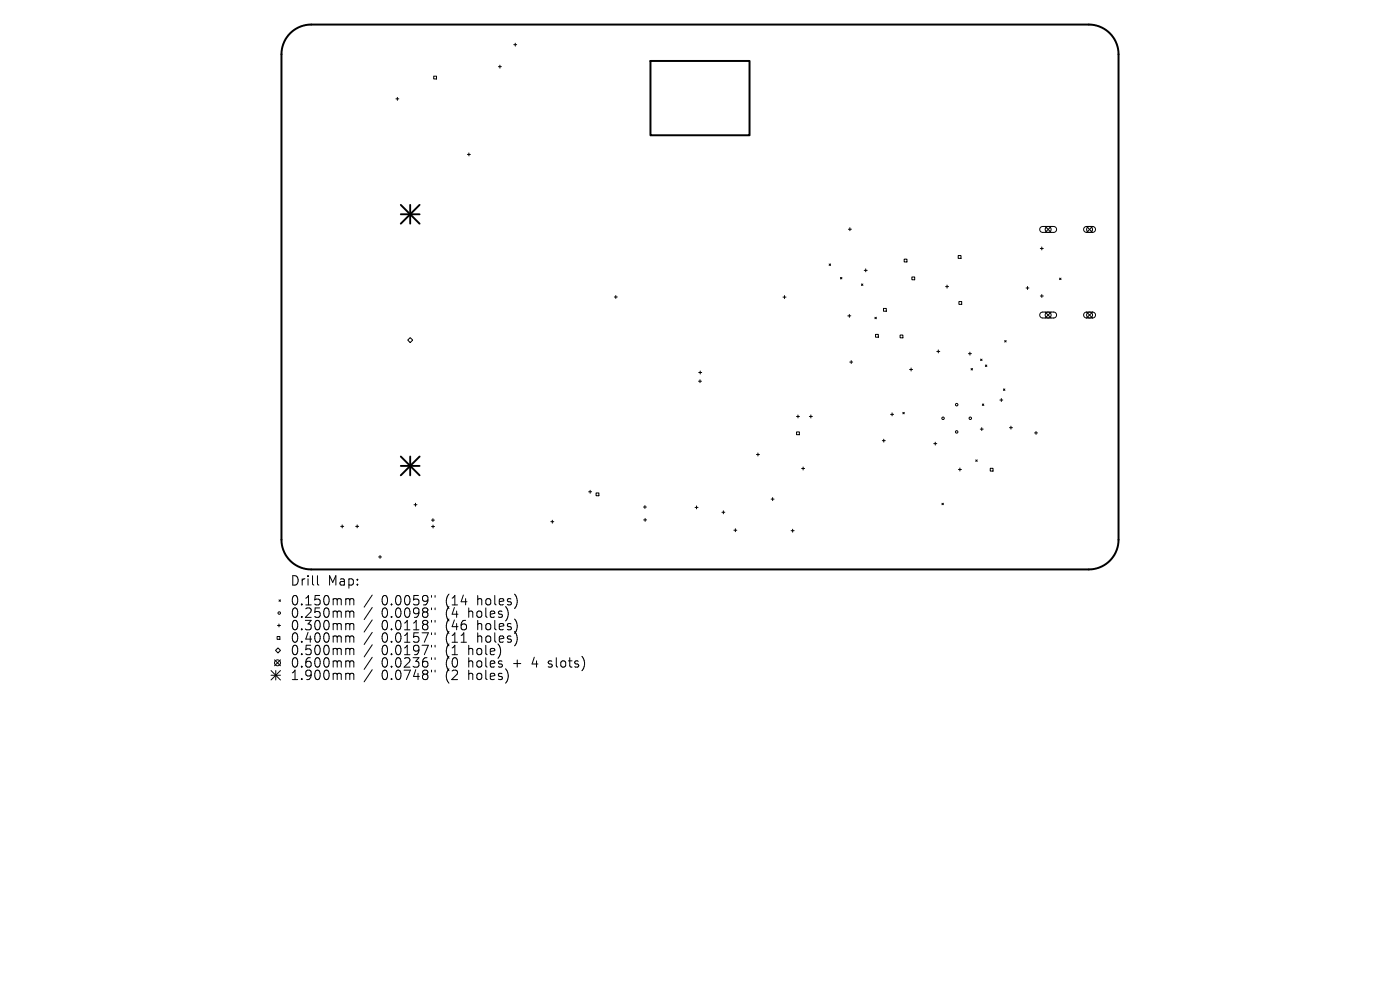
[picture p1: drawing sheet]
<svg xmlns="http://www.w3.org/2000/svg" width="297mm" height="210mm" viewBox="0 0 297 210" stroke-linecap="round" stroke-linejoin="round" font-family="sans-serif">
<defs><g id="words">
<g font-size="2.8">
<text x="61.5" y="124.5">Drill</text>
<text x="69.5" y="124.5">Map:</text>
<text x="61.5" y="128.7">0.150mm</text>
<text x="61.5" y="131.3">0.250mm</text>
<text x="80.9" y="128.7">0.0059&quot;</text>
<text x="80.9" y="131.3">0.0098&quot;</text>
<text x="94.7" y="128.7">(14</text>
<text x="94.7" y="131.3">(4</text>
<text x="99.6" y="131.3">holes)</text>
<text x="101.5" y="128.7">holes)</text>
<text x="61.5" y="134">0.300mm</text>
<text x="61.5" y="136.6">0.400mm</text>
<text x="80.9" y="134">0.0118&quot;</text>
<text x="80.9" y="136.6">0.0157&quot;</text>
<text x="94.7" y="134">(46</text>
<text x="94.7" y="136.6">(11</text>
<text x="101.5" y="134">holes)</text>
<text x="101.5" y="136.6">holes)</text>
<text x="61.5" y="139.3">0.500mm</text>
<text x="61.5" y="141.9">0.600mm</text>
<text x="80.9" y="139.3">0.0197&quot;</text>
<text x="80.9" y="141.9">0.0236&quot;</text>
<text x="94.7" y="139.3">(1</text>
<text x="94.7" y="141.9">(0</text>
<text x="99.6" y="139.3">hole)</text>
<text x="99.6" y="141.9">holes</text>
<text x="109.4" y="141.9">+</text>
<text x="113.6" y="141.9">4</text>
<text x="117.2" y="141.9">slots)</text>
<text x="61.5" y="144.5">1.900mm</text>
<text x="80.9" y="144.5">0.0748&quot;</text>
<text x="94.7" y="144.5">(2</text>
<text x="99.6" y="144.5">holes)</text>
</g>
</g></defs>
<path d="M61.6 7.1a6.3 6.3 0 0 1 4.4-1.9h165a6.3 6.3 0 0 1 6.3 6.3v103a6.3 6.3 0 0 1-6.3 6.3h-165a6.3 6.3 0 0 1-6.3-6.3v-103a6.3 6.3 0 0 1 1.9-4.4zM138 12.9h21v15.8h-21z" fill="none" stroke="#000" stroke-width=".42"/>
<g fill="none" stroke="#000" stroke-width=".21">
<path d="M92 16.2h.6v.6h-.6zM105.7 14.1h.7M106.1 13.8v.7M109 9.5h.6M109.3 9.2v.6M84 21h.6M84.3 20.7v.6M99.2 32.8h.6M99.5 32.4v.7M175.9 56l.3 .3M176.2 56l-.3 .3M178.3 58.9l.3 .3"/>
<path d="M178.6 58.9l-.3 .3M180 48.6h.6M180.3 48.3v.6M183.3 57.3h.7M183.7 57v.7M191.8 55h.6v.6h-.6zM193.4 58.8h.6v.5h-.6zM203.3 54.2h.6v.6h-.6zM220.7 52.7h.6M220.8 48.2l.3-.2h2.5l.4 .3 .1 .5-.1 .3-.4 .2h-2.5l-.5-.5zM221 52.4v.6M221.7 48l1.3 1.3"/>
<path d="M223 48l-1.3 1.3M224.8 59l.3 .3M225.1 59l-.3 .3M230.5 48l-.4 .2-.2 .5 .2 .4 .4 .2M230.5 49.3h1.3M230.5 48h1.3M230.5 48l1.3 1.3M231.8 48l-1.3 1.3M231.8 48l.4 .2 .2 .5-.2 .4-.4 .2M86.5 72.1l.5-.5 .5 .5-.5 .6zM130.3 63h.7M130.6 62.7v.6"/>
<path d="M148.2 79h.7M148.5 78.7v.6M166.1 63h.6M166.4 62.7v.6M179.9 67h.6M180.2 66.7v.6M180.3 76.8h.6M180.6 76.5v.6M182.7 60.2l.4 .4M183.1 60.2l-.4 .4M185.6 67.3l.3 .3M185.7 70.9h.6v.6h-.6z"/>
<path d="M185.9 67.3l-.3 .3M187.4 65.4h.6v.6h-.6zM190.9 71.1h.6v.6h-.6zM193 78.4h.6M193.3 78.1v.6M198.7 74.6h.7M199.1 74.2v.7M200.6 60.8h.6M200.9 60.5v.6M203.4 64h.6v.6h-.6zM205.4 75h.7M205.8 74.7v.6"/>
<path d="M206 78.2l.3 .3M206.3 78.2l-.3 .3M208 76.2l.3 .3M208.3 76.2l-.3 .3M209 77.4l.4 .3M209.4 77.4l-.4 .3M213.1 72.2l.3 .4M213.4 72.2l-.3 .4M217.7 61.1h.6M218 60.8v.6M220.7 62.8h.6M220.8 66.4l.3-.2h2.5l.4 .3 .1 .4-.1 .4-.4 .1h-2.5l-.5-.4z"/>
<path d="M221 62.5v.6M221.7 66.2l1.3 1.3M223 66.2l-1.3 1.3M230.5 66.2l-.4 .2-.2 .4 .2 .5 .4 .2M230.5 67.5h1.3M230.5 66.2h1.3M230.5 66.2l1.3 1.3M231.8 66.2l-1.3 1.3M231.8 66.2l.4 .2 .2 .4-.2 .5-.4 .2M148.2 80.9h.6M148.5 80.5v.7M160.5 96.4h.6"/>
<path d="M160.8 96.1v.6M169 88.3h.6M169 91.6h.6v.6h-.6zM169.3 88v.7M170.1 99.4h.6M170.4 99.1v.6M171.7 88.3h.6M172 88v.7M187.2 93.5h.6M187.5 93.2v.6M188.9 87.9h.7M189.3 87.6v.6"/>
<path d="M191.5 87.5l.3 .3M191.8 87.5l-.3 .3M198.1 94.1h.6M198.4 93.8v.6M203.3 99.6h.7M203.6 99.3v.6M207 97.6l.3 .3M207.3 97.6l-.3 .3M208 91h.6M208.3 90.7v.6M208.4 85.7l.3 .3M208.7 85.7l-.3 .3"/>
<path d="M210.1 99.3h.6v.6h-.6zM212.1 84.9h.6M212.4 84.5v.7M212.9 82.5l.3 .3M213.2 82.5l-.3 .3M214.2 90.7h.6M214.5 90.4v.6M219.5 91.8h.6M219.8 91.5v.7M72.3 111.7h.6M72.6 111.3v.7M75.5 111.7h.6"/>
<path d="M75.8 111.3v.7M80.3 118.1h.6M80.6 117.8v.7M87.8 107.1h.7M88.1 106.8v.6M91.5 110.3h.7M91.5 111.7h.7M91.8 110v.6M91.9 111.4v.6M116.9 110.7h.6M117.2 110.3v.7M124.9 104.3h.6"/>
<path d="M125.2 104v.6M126.5 104.6h.5v.6h-.5zM136.5 107.6h.6M136.5 110.3h.7M136.8 107.2v.7M136.9 110v.6M147.5 107.6h.6M147.8 107.3v.7M153.1 108.7h.7M153.5 108.4v.6M155.7 112.5h.6M156 112.2v.6"/>
<path d="M163.6 105.9h.6M163.9 105.6v.6M167.8 112.6h.7M168.2 112.3v.6M199.8 106.8l.3 .3M200.1 106.8l-.3 .3M58.2 140l1.3 1.2M58.8 135h.6v.6h-.6zM58.9 132.7h.6M59 137.4l.5 .6-.5 .5-.5-.5zM59.2 127.2l.3 .4M59.2 132.4v.6"/>
<path d="M59.5 127.2l-.3 .4M59.5 140l-1.3 1.2M67.3 122.1v1.7l.3 .3M73.6 127l.5 .1 .1 .2M73.6 129.6l.5 .1 .1 .2M73.6 132.3l.5 .1 .1 .2M73.6 134.9h.3l.3 .3M73.6 137.5l.5 .1 .1 .2M74.2 127.3l.3-.3 .5 .1 .1 1.2M74.2 127.3v1M74.2 129.9v1.1M74.2 132.6v1"/>
<path d="M74.2 135.2v1M74.2 137.8v1.1M74.2 129.9l.3-.3 .5 .1 .1 1.3M74.2 132.6l.3-.3 .5 .1 .1 1.2M74.2 135.2l.3-.3 .5 .1 .1 1.2M74.2 137.8l.3-.3 .5 .1 .1 1.3M79 126.2l-1.7 2.6M79 128.9l-1.7 2.5M79 131.5l-1.7 2.6M79 134.1l-1.7 2.6M79 136.8l-1.7 2.6M79 139.4l-1.7 2.6"/>
<path d="M91.5 126.3v.4M91.5 129v.3M91.5 131.6v.4M91.5 134.2v.4M91.5 136.9v.4M91.5 139.5v.4M92.3 126.3v.4M92.3 129v.3M92.3 131.6v.4M92.3 134.2v.4M92.3 136.9v.4M92.3 139.5v.4"/>
<path d="M57.5 142.2l2 2M57.5 143.2h2M58.5 142.2v2M59.5 142.2l-2 2M73.6 140.2h.3l.3 .3M73.6 142.8l.5 .1 .1 .2M74.2 140.5v1M74.2 143.1v1.1M74.2 140.5l.3-.3 .5 .1 .1 1.2M74.2 143.1l.3-.3 .5 .1 .1 1.3M79 142.1l-1.7 2.5M91.5 142.2v.3"/>
<path d="M92.3 142.2v.3M116.3 141.4l.2 .1M116.4 140.3v.5"/>
<circle cx="222.4" cy="48.7" r=".63"/>
<circle cx="231.1" cy="48.7" r=".63"/>
<circle cx="222.4" cy="66.8" r=".63"/>
<circle cx="231.1" cy="66.8" r=".63"/>
<circle cx="200.1" cy="88.7" r=".26"/>
<circle cx="203" cy="85.8" r=".26"/>
<circle cx="203" cy="91.6" r=".26"/>
<circle cx="205.8" cy="88.7" r=".26"/>
<circle cx="59.2" cy="130" r=".26"/>
<circle cx="58.9" cy="140.6" r=".63"/>
</g>
<path d="M85 43.5l4 4M85 45.5h4M87 43.5v4M89 43.5l-4 4M85 96.8l4 4M85 98.8h4M87 96.8v4M89 96.8l-4 4" fill="none" stroke="#000" stroke-width=".4"/>
<use href="#words"/>
</svg>
